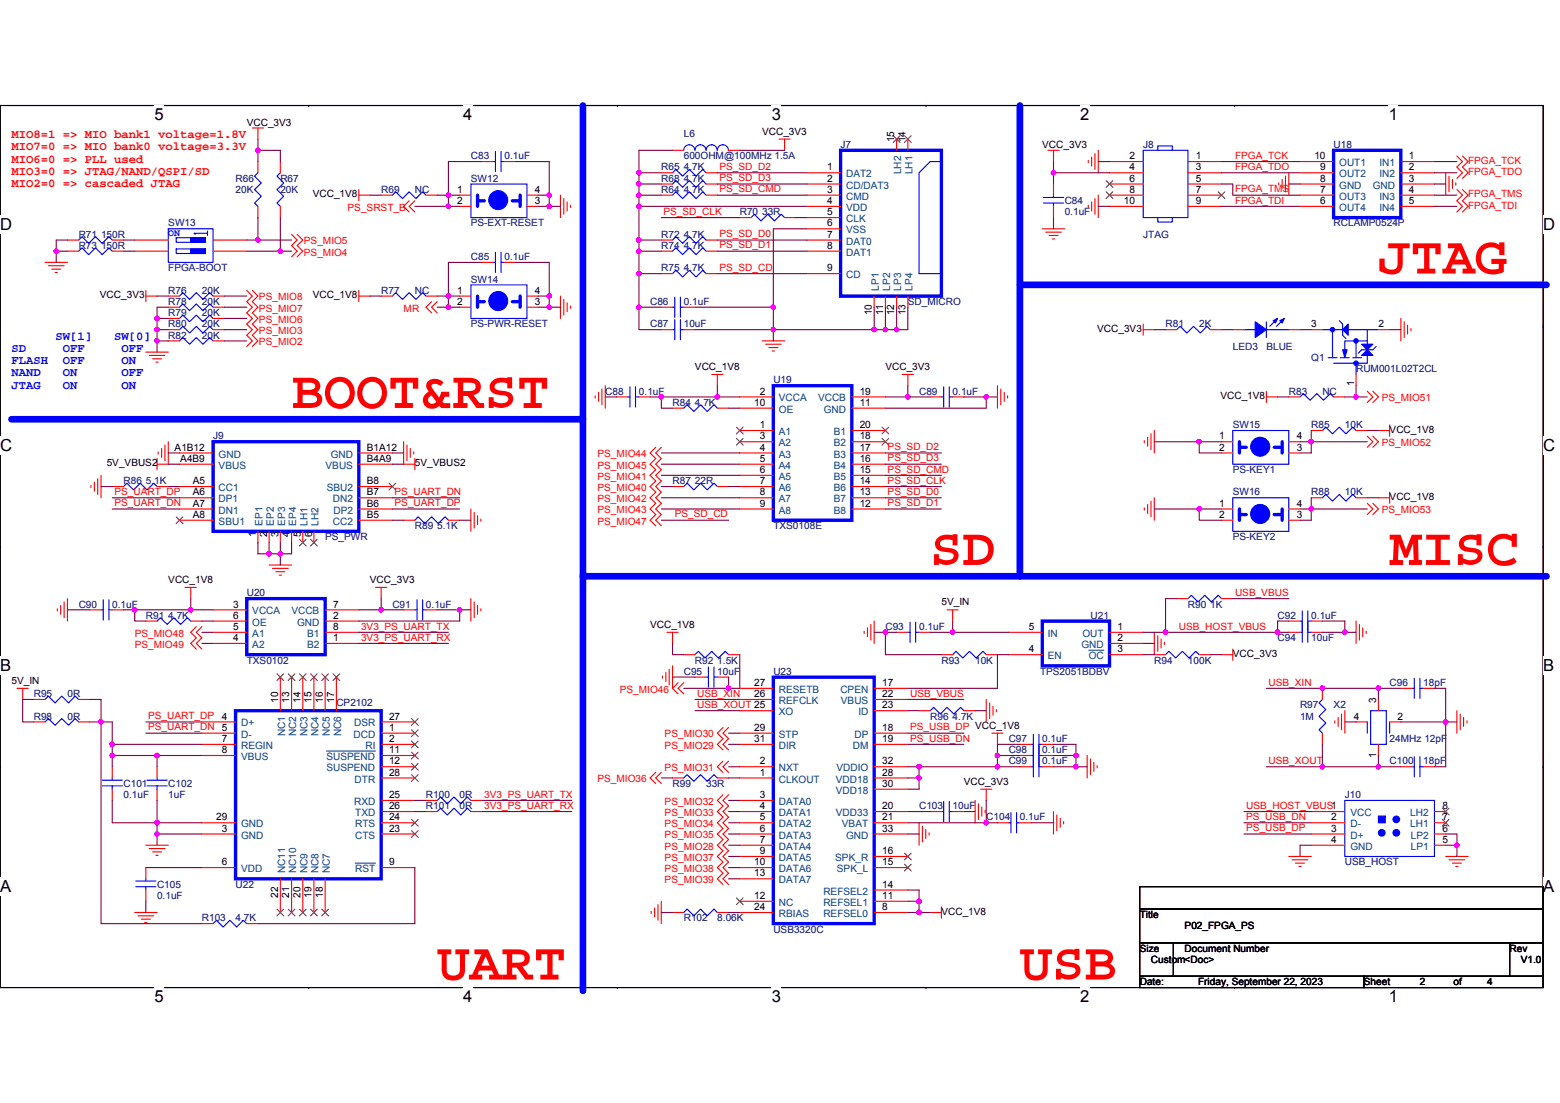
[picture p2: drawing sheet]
<svg xmlns="http://www.w3.org/2000/svg" width="297mm" height="210mm" viewBox="0 0 297 210" stroke-linecap="round" stroke-linejoin="round" font-family="sans-serif">
<defs><g id="words">
<g font-size="10.2" fill="#f00">
<text x="262.5" y="52.1">JTAG</text>
<text x="55.5" y="77.7">BOOT&amp;RST</text>
<text x="177.1" y="107.5">SD</text>
<text x="264.6" y="107.5">MISC</text>
<text x="83.2" y="186.5">UART</text>
<text x="194.2" y="186.5">USB</text>
</g>
<g font-size="3.2">
<text x="29.4" y="22.9">5</text>
<text x="88.2" y="22.9">4</text>
<text x="146.9" y="22.9">3</text>
<text x="205.7" y="22.9">2</text>
<text x="264.5" y="22.9">1</text>
<text x="0" y="43.9">D</text>
<text x="293.8" y="43.9">D</text>
<text x="0" y="85.9">C</text>
<text x="293.8" y="85.9">C</text>
<text x="0" y="127.8">B</text>
<text x="293.8" y="127.8">B</text>
<text x="0" y="169.8">A</text>
<text x="293.8" y="169.8">A</text>
<text x="29.4" y="190.8">5</text>
<text x="88.2" y="190.8">4</text>
<text x="146.9" y="190.8">3</text>
<text x="205.7" y="190.8">2</text>
<text x="264.5" y="190.8">1</text>
</g>
<g font-size="2.3" fill="#f00">
<text x="2.2" y="26.3">MIO8=1 =&gt; MIO bank1 voltage=1.8V</text>
<text x="2.2" y="28.6">MIO7=0 =&gt; MIO bank0 voltage=3.3V</text>
<text x="2.2" y="30.9">MIO6=0 =&gt; PLL used</text>
<text x="2.2" y="33.3">MIO3=0 =&gt; JTAG/NAND/QSPI/SD</text>
<text x="2.2" y="35.6">MIO2=0 =&gt; cascaded JTAG</text>
</g>
<g font-size="2.3" fill="#00f">
<text x="10.6" y="64.7">SW[1]</text>
<text x="21.7" y="64.7">SW[0]</text>
<text x="2.2" y="67">SD</text>
<text x="2.2" y="69.3">FLASH</text>
<text x="2.2" y="71.7">NAND</text>
<text x="12" y="67">OFF</text>
<text x="12" y="69.3">OFF</text>
<text x="12" y="71.7">ON</text>
<text x="23.1" y="67">OFF</text>
<text x="23.1" y="69.3">ON</text>
<text x="23.1" y="71.7">OFF</text>
<text x="2.2" y="74">JTAG</text>
<text x="12" y="74">ON</text>
<text x="23.1" y="74">ON</text>
</g>
<g font-size="1.9">
<text x="47" y="23.9">VCC_3V3</text>
<text x="145.1" y="25.6">VCC_3V3</text>
<text x="170.3" y="27.1" transform="rotate(-90 170.3 27.1)">15</text>
<text x="172.4" y="27.1" transform="rotate(-90 172.4 27.1)">14</text>
<text x="198.5" y="28.2">VCC_3V3</text>
<text x="157.5" y="34.6">2</text>
<text x="157.5" y="32.4">1</text>
<text x="215.1" y="30.3">2</text>
<text x="215.1" y="32.4">4</text>
<text x="215.1" y="34.6">6</text>
<text x="227.7" y="30.3">1</text>
<text x="227.7" y="32.4">3</text>
<text x="227.7" y="34.6">5</text>
<text x="250.3" y="30.3">10</text>
<text x="251.4" y="34.6">8</text>
<text x="251.4" y="32.4">9</text>
<text x="268.2" y="30.3">1</text>
<text x="268.2" y="32.4">2</text>
<text x="268.2" y="34.6">3</text>
<text x="59.6" y="37.6">VCC_1V8</text>
<text x="87.1" y="36.7">1</text>
<text x="87.1" y="38.8">2</text>
<text x="101.8" y="38.8">3</text>
<text x="101.8" y="36.7">4</text>
<text x="157.5" y="36.7">3</text>
<text x="157.5" y="38.8">4</text>
<text x="157.5" y="41">5</text>
<text x="214" y="38.8">10</text>
<text x="215.1" y="36.7">8</text>
<text x="227.7" y="36.7">7</text>
<text x="227.7" y="38.8">9</text>
<text x="251.4" y="38.8">6</text>
<text x="251.4" y="36.7">7</text>
<text x="268.2" y="36.7">4</text>
<text x="268.2" y="38.8">5</text>
<text x="157.5" y="43.1">6</text>
<text x="157.5" y="45.3">7</text>
<text x="157.5" y="47.4">8</text>
<text x="157.5" y="51.6">9</text>
<text x="19" y="56.8">VCC_3V3</text>
<text x="59.6" y="56.8">VCC_1V8</text>
<text x="87.1" y="55.9">1</text>
<text x="87.1" y="58">2</text>
<text x="101.8" y="58">3</text>
<text x="101.8" y="55.9">4</text>
<text x="166" y="60" transform="rotate(-90 166 60)">10</text>
<text x="168.1" y="60" transform="rotate(-90 168.1 60)">11</text>
<text x="170.3" y="60" transform="rotate(-90 170.3 60)">12</text>
<text x="172.4" y="60" transform="rotate(-90 172.4 60)">13</text>
<text x="208.9" y="63.2">VCC_3V3</text>
<text x="249.7" y="62.3">3</text>
<text x="262.5" y="62.3">2</text>
<text x="132.3" y="70.4">VCC_1V8</text>
<text x="168.6" y="70.4">VCC_3V3</text>
<text x="143.6" y="77.3">10</text>
<text x="144.7" y="75.1">2</text>
<text x="163.7" y="75.1">19</text>
<text x="163.7" y="77.3">11</text>
<text x="232.4" y="76">VCC_1V8</text>
<text x="257.8" y="73.4" transform="rotate(-90 257.8 73.4)">1</text>
<text x="144.7" y="81.5">1</text>
<text x="144.7" y="83.7">3</text>
<text x="163.7" y="83.7">18</text>
<text x="163.7" y="81.5">20</text>
<text x="232.2" y="83.7">1</text>
<text x="246.9" y="83.7">4</text>
<text x="264.6" y="82.4">VCC_1V8</text>
<text x="20.3" y="88.8">5V_VBUS2</text>
<text x="33.2" y="85.8">A1B12</text>
<text x="34.3" y="87.9">A4B9</text>
<text x="69.8" y="87.9">B4A9</text>
<text x="69.8" y="85.8">B1A12</text>
<text x="79" y="88.8">5V_VBUS2</text>
<text x="144.7" y="85.8">4</text>
<text x="144.7" y="87.9">5</text>
<text x="163.7" y="87.9">16</text>
<text x="163.7" y="85.8">17</text>
<text x="232.2" y="85.8">2</text>
<text x="246.9" y="85.8">3</text>
<text x="36.7" y="92.2">A5</text>
<text x="36.7" y="94.3">A6</text>
<text x="69.8" y="94.3">B7</text>
<text x="69.8" y="92.2">B8</text>
<text x="144.7" y="90">6</text>
<text x="144.7" y="92.2">7</text>
<text x="144.7" y="94.3">8</text>
<text x="163.7" y="94.3">13</text>
<text x="163.7" y="92.2">14</text>
<text x="163.7" y="90">15</text>
<text x="264.6" y="95.2">VCC_1V8</text>
<text x="36.7" y="96.5">A7</text>
<text x="36.7" y="98.6">A8</text>
<text x="69.8" y="96.5">B6</text>
<text x="69.8" y="98.6">B5</text>
<text x="144.7" y="96.5">9</text>
<text x="163.7" y="96.5">12</text>
<text x="232.2" y="96.5">1</text>
<text x="232.2" y="98.6">2</text>
<text x="246.9" y="98.6">3</text>
<text x="246.9" y="96.5">4</text>
<text x="48.7" y="102.2" transform="rotate(-90 48.7 102.2)">1</text>
<text x="50.9" y="102.2" transform="rotate(-90 50.9 102.2)">2</text>
<text x="53" y="102.2" transform="rotate(-90 53 102.2)">3</text>
<text x="55.1" y="102.2" transform="rotate(-90 55.1 102.2)">4</text>
<text x="57.3" y="102.2" transform="rotate(-90 57.3 102.2)">5</text>
<text x="59.4" y="102.2" transform="rotate(-90 59.4 102.2)">6</text>
<text x="32" y="111">VCC_1V8</text>
<text x="70.4" y="111">VCC_3V3</text>
<text x="44.4" y="115.7">3</text>
<text x="44.4" y="119.9">5</text>
<text x="44.4" y="117.8">6</text>
<text x="63.4" y="115.7">7</text>
<text x="63.4" y="117.8">2</text>
<text x="63.4" y="119.9">8</text>
<text x="123.8" y="119.5">VCC_1V8</text>
<text x="179.3" y="115.2">5V_IN</text>
<text x="195.9" y="119.9">5</text>
<text x="212.8" y="119.9">1</text>
<text x="44.4" y="122">4</text>
<text x="63.4" y="122">1</text>
<text x="195.9" y="124.2">4</text>
<text x="212.8" y="122">2</text>
<text x="212.8" y="124.2">3</text>
<text x="234.7" y="125.1">VCC_3V3</text>
<text x="2.2" y="130.2">5V_IN</text>
<text x="143.6" y="130.6">27</text>
<text x="168" y="130.6">17</text>
<text x="42.3" y="137">4</text>
<text x="52.9" y="133.8" transform="rotate(-90 52.9 133.8)">10</text>
<text x="55.1" y="133.8" transform="rotate(-90 55.1 133.8)">13</text>
<text x="57.2" y="133.8" transform="rotate(-90 57.2 133.8)">14</text>
<text x="59.3" y="133.8" transform="rotate(-90 59.3 133.8)">15</text>
<text x="61.5" y="133.8" transform="rotate(-90 61.5 133.8)">16</text>
<text x="63.6" y="133.8" transform="rotate(-90 63.6 133.8)">17</text>
<text x="74.1" y="137">27</text>
<text x="143.6" y="132.7">26</text>
<text x="168" y="132.7">22</text>
<text x="168" y="134.9">23</text>
<text x="257.8" y="137">4</text>
<text x="262" y="133.8" transform="rotate(-90 262 133.8)">3</text>
<text x="266.1" y="137">2</text>
<text x="42.3" y="139.1">5</text>
<text x="42.3" y="141.3">7</text>
<text x="42.3" y="143.4">8</text>
<text x="74.1" y="139.1">1</text>
<text x="74.1" y="141.3">2</text>
<text x="74.1" y="143.4">11</text>
<text x="143.6" y="141.3">31</text>
<text x="143.6" y="139.1">29</text>
<text x="168" y="139.1">18</text>
<text x="168" y="141.3">19</text>
<text x="74.1" y="147.7">28</text>
<text x="74.1" y="145.5">12</text>
<text x="144.7" y="147.7">1</text>
<text x="144.7" y="145.5">2</text>
<text x="168" y="147.7">28</text>
<text x="168" y="149.8">30</text>
<text x="168" y="145.5">32</text>
<text x="183.5" y="149.4">VCC_3V3</text>
<text x="262" y="144.3" transform="rotate(-90 262 144.3)">1</text>
<text x="74.1" y="151.9">25</text>
<text x="74.1" y="154.1">26</text>
<text x="144.7" y="151.9">3</text>
<text x="144.7" y="154.1">4</text>
<text x="168" y="154.1">20</text>
<text x="274.6" y="154.1">8</text>
<text x="41.2" y="156.2">29</text>
<text x="42.3" y="158.3">3</text>
<text x="74.1" y="158.3">23</text>
<text x="74.1" y="156.2">24</text>
<text x="144.7" y="156.2">5</text>
<text x="144.7" y="158.3">6</text>
<text x="144.7" y="160.5">7</text>
<text x="168" y="156.2">21</text>
<text x="168" y="158.3">33</text>
<text x="253.5" y="156.2">2</text>
<text x="253.5" y="158.3">3</text>
<text x="253.5" y="160.5">4</text>
<text x="274.6" y="156.2">7</text>
<text x="274.6" y="160.5">5</text>
<text x="274.6" y="158.3">6</text>
<text x="42.3" y="164.7">6</text>
<text x="74.1" y="164.7">9</text>
<text x="143.6" y="164.7">10</text>
<text x="143.6" y="166.9">13</text>
<text x="144.7" y="162.6">9</text>
<text x="168" y="162.6">16</text>
<text x="168" y="164.7">15</text>
<text x="52.9" y="170.9" transform="rotate(-90 52.9 170.9)">22</text>
<text x="55.1" y="170.9" transform="rotate(-90 55.1 170.9)">21</text>
<text x="57.2" y="170.9" transform="rotate(-90 57.2 170.9)">20</text>
<text x="59.3" y="170.9" transform="rotate(-90 59.3 170.9)">19</text>
<text x="61.5" y="170.9" transform="rotate(-90 61.5 170.9)">18</text>
<text x="143.6" y="171.1">12</text>
<text x="143.6" y="173.3">24</text>
<text x="168" y="171.1">11</text>
<text x="168" y="169">14</text>
<text x="168" y="173.3">8</text>
<text x="179.3" y="174.1">VCC_1V8</text>
<text x="217" y="174.8">Title</text>
<text x="225.6" y="176.9">P02_FPGA_PS</text>
<text x="217" y="181.2">Size</text>
<text x="219.2" y="183.3">Custom&lt;Doc&gt;</text>
<text x="225.6" y="181.2">Document Number</text>
<text x="287.4" y="181.2">Rev</text>
<text x="289.6" y="183.3">V1.0</text>
<text x="217" y="187.6">Date:</text>
<text x="228.1" y="187.6">Friday, September 22, 2023</text>
<text x="259.7" y="187.6">Sheet</text>
<text x="270.4" y="187.6">2</text>
<text x="276.8" y="187.6">of</text>
<text x="283.2" y="187.6">4</text>
</g>
<g font-size="1.9" fill="#000080">
<text x="130.2" y="26.1">L6</text>
<text x="160.1" y="28.2">J7</text>
<text x="217.7" y="28.2">J8</text>
<text x="253.9" y="28.2">U18</text>
<text x="44.8" y="34.6">R66</text>
<text x="53.4" y="34.6">R67</text>
<text x="89.7" y="34.6">SW12</text>
<text x="89.7" y="30.3">C83</text>
<text x="96" y="30.3">0.1uF</text>
<text x="125.9" y="34.6">R68 4.7K</text>
<text x="125.9" y="32.4">R65 4.7K</text>
<text x="130.2" y="30.3">600OHM@100MHz 1.5A</text>
<text x="44.8" y="36.7">20K</text>
<text x="53.4" y="36.7">20K</text>
<text x="72.6" y="36.7">R69</text>
<text x="79" y="36.7">NC</text>
<text x="125.9" y="36.7">R64 4.7K</text>
<text x="140.9" y="41">R70 33R</text>
<text x="202.7" y="38.8">C84</text>
<text x="202.7" y="41">0.1uF</text>
<text x="15" y="47.4">R73 150R</text>
<text x="15" y="45.3">R71 150R</text>
<text x="32" y="43.1">SW13</text>
<text x="89.7" y="43.1">PS-EXT-RESET</text>
<text x="125.9" y="45.3">R72 4.7K</text>
<text x="125.9" y="47.4">R74 4.7K</text>
<text x="217.7" y="45.3">JTAG</text>
<text x="253.9" y="43.1">RCLAMP0524P</text>
<text x="32" y="51.6">FPGA-BOOT</text>
<text x="89.7" y="53.8">SW14</text>
<text x="89.7" y="49.5">C85</text>
<text x="96" y="49.5">0.1uF</text>
<text x="125.9" y="51.6">R75 4.7K</text>
<text x="32" y="55.9">R76</text>
<text x="32" y="58.1">R78</text>
<text x="38.4" y="55.9">20K</text>
<text x="38.4" y="58.1">20K</text>
<text x="72.6" y="55.9">R77</text>
<text x="79" y="55.9">NC</text>
<text x="123.8" y="58.1">C86</text>
<text x="130.2" y="58.1">0.1uF</text>
<text x="172.9" y="58.1">SD_MICRO</text>
<text x="32" y="60.2">R79</text>
<text x="32" y="64.5">R82</text>
<text x="32" y="62.3">R80</text>
<text x="38.4" y="60.2">20K</text>
<text x="38.4" y="64.5">20K</text>
<text x="38.4" y="62.3">20K</text>
<text x="89.7" y="62.3">PS-PWR-RESET</text>
<text x="123.8" y="62.3">C87</text>
<text x="130.2" y="62.3">10uF</text>
<text x="221.9" y="62.3">R81</text>
<text x="228.3" y="62.3">2K</text>
<text x="234.7" y="66.6">LED3</text>
<text x="241.1" y="66.6">BLUE</text>
<text x="249.7" y="68.7">Q1</text>
<text x="258.2" y="70.8">RUM001L02T2CL</text>
<text x="115.2" y="75.1">C88</text>
<text x="121.7" y="75.1">0.1uF</text>
<text x="128.1" y="77.3">R84 4.7K</text>
<text x="147.3" y="73">U19</text>
<text x="175" y="75.1">C89</text>
<text x="181.4" y="75.1">0.1uF</text>
<text x="245.4" y="75.1">R83</text>
<text x="251.8" y="75.1">NC</text>
<text x="40.6" y="83.7">J9</text>
<text x="234.7" y="81.5">SW15</text>
<text x="249.7" y="81.5">R85</text>
<text x="256.1" y="81.5">10K</text>
<text x="23.5" y="92.2">R86 5.1K</text>
<text x="128.1" y="92.2">R87 22R</text>
<text x="234.7" y="94.3">SW16</text>
<text x="234.7" y="90.1">PS-KEY1</text>
<text x="249.7" y="94.3">R88</text>
<text x="256.1" y="94.3">10K</text>
<text x="79" y="100.7">R89 5.1K</text>
<text x="147.3" y="100.7">TXS0108E</text>
<text x="61.9" y="102.8">PS_PWR</text>
<text x="234.7" y="102.8">PS-KEY2</text>
<text x="47" y="113.5">U20</text>
<text x="15" y="115.7">C90</text>
<text x="21.4" y="115.7">0.1uF</text>
<text x="27.8" y="117.8">R91 4.7K</text>
<text x="74.7" y="115.7">C91</text>
<text x="81.1" y="115.7">0.1uF</text>
<text x="168.6" y="119.9">C93</text>
<text x="175" y="119.9">0.1uF</text>
<text x="207.6" y="117.8">U21</text>
<text x="226.2" y="115.7">R90 1K</text>
<text x="243.3" y="117.8">C92</text>
<text x="249.7" y="117.8">0.1uF</text>
<text x="243.3" y="122.1">C94</text>
<text x="249.7" y="122.1">10uF</text>
<text x="47" y="126.3">TXS0102</text>
<text x="130.2" y="128.5">C95</text>
<text x="132.3" y="126.3">R92 1.5K</text>
<text x="136.6" y="128.5">10uF</text>
<text x="147.3" y="128.5">U23</text>
<text x="179.3" y="126.3">R93</text>
<text x="185.7" y="126.3">10K</text>
<text x="198" y="128.5">TPS2051BDBV</text>
<text x="219.8" y="126.3">R94</text>
<text x="226.2" y="126.3">100K</text>
<text x="264.6" y="130.6">C96</text>
<text x="271" y="130.6">18pF</text>
<text x="6.4" y="137">R98</text>
<text x="6.4" y="132.7">R95</text>
<text x="12.8" y="137">0R</text>
<text x="12.8" y="132.7">0R</text>
<text x="64" y="134.4">CP2102</text>
<text x="177.1" y="137">R96 4.7K</text>
<text x="247.5" y="134.9">R97</text>
<text x="247.5" y="137">1M</text>
<text x="253.9" y="134.9">X2</text>
<text x="192.1" y="143.4">C98</text>
<text x="192.1" y="141.3">C97</text>
<text x="198.5" y="143.4">0.1uF</text>
<text x="198.5" y="141.3">0.1uF</text>
<text x="264.6" y="141.3">24MHz 12pF</text>
<text x="23.5" y="149.8">C101</text>
<text x="32" y="149.8">C102</text>
<text x="128.1" y="149.8">R99</text>
<text x="134.4" y="149.8">33R</text>
<text x="192.1" y="145.5">C99</text>
<text x="198.5" y="145.5">0.1uF</text>
<text x="264.6" y="145.5">C100</text>
<text x="271" y="145.5">18pF</text>
<text x="23.5" y="151.9">0.1uF</text>
<text x="32" y="151.9">1uF</text>
<text x="81.1" y="154.1">R101</text>
<text x="81.1" y="151.9">R100</text>
<text x="87.5" y="154.1">0R</text>
<text x="87.5" y="151.9">0R</text>
<text x="175" y="154.1">C103</text>
<text x="181.4" y="154.1">10uF</text>
<text x="256.1" y="151.9">J10</text>
<text x="187.8" y="156.2">C104</text>
<text x="194.2" y="156.2">0.1uF</text>
<text x="256.1" y="164.7">USB_HOST</text>
<text x="29.9" y="169">C105</text>
<text x="29.9" y="171.1">0.1uF</text>
<text x="44.8" y="169">U22</text>
<text x="38.4" y="175.4">R103</text>
<text x="44.8" y="175.4">4.7K</text>
<text x="130.2" y="175.4">R102</text>
<text x="136.6" y="175.4">8.06K</text>
<text x="147.3" y="177.5">USB3320C</text>
</g>
<g font-size="1.9" fill="#f00">
<text x="137" y="32.4">PS_SD_D2</text>
<text x="137" y="34.5">PS_SD_D3</text>
<text x="235.2" y="30.2">FPGA_TCK</text>
<text x="235.2" y="32.4">FPGA_TDO</text>
<text x="279.5" y="33.3">FPGA_TDO</text>
<text x="279.5" y="31.2">FPGA_TCK</text>
<text x="66.2" y="40.1">PS_SRST_B</text>
<text x="126.3" y="40.9">PS_SD_CLK</text>
<text x="137" y="36.6">PS_SD_CMD</text>
<text x="235.2" y="36.6">FPGA_TMS</text>
<text x="235.2" y="38.8">FPGA_TDI</text>
<text x="279.5" y="39.7">FPGA_TDI</text>
<text x="279.5" y="37.6">FPGA_TMS</text>
<text x="57.9" y="46.5">PS_MIO5</text>
<text x="137" y="45.2">PS_SD_D0</text>
<text x="137" y="47.3">PS_SD_D1</text>
<text x="57.9" y="48.7">PS_MIO4</text>
<text x="137" y="51.6">PS_SD_CD</text>
<text x="49.3" y="59.3">PS_MIO7</text>
<text x="49.3" y="57.2">PS_MIO8</text>
<text x="76.9" y="59.3">MR</text>
<text x="49.3" y="63.6">PS_MIO3</text>
<text x="49.3" y="65.7">PS_MIO2</text>
<text x="49.3" y="61.5">PS_MIO6</text>
<text x="263.1" y="76.4">PS_MIO51</text>
<text x="113.8" y="87.1">PS_MIO44</text>
<text x="113.8" y="89.2">PS_MIO45</text>
<text x="169" y="85.7">PS_SD_D2</text>
<text x="169" y="87.8">PS_SD_D3</text>
<text x="169" y="90">PS_SD_CMD</text>
<text x="263.1" y="84.9">PS_MIO52</text>
<text x="21.8" y="94.2">PS_UART_DP</text>
<text x="75.1" y="94.2">PS_UART_DN</text>
<text x="113.8" y="91.3">PS_MIO41</text>
<text x="113.8" y="93.5">PS_MIO40</text>
<text x="113.8" y="95.6">PS_MIO42</text>
<text x="169" y="92.1">PS_SD_CLK</text>
<text x="169" y="94.2">PS_SD_D0</text>
<text x="21.8" y="96.4">PS_UART_DN</text>
<text x="75.1" y="96.4">PS_UART_DP</text>
<text x="113.8" y="97.7">PS_MIO43</text>
<text x="113.8" y="99.9">PS_MIO47</text>
<text x="128.5" y="98.5">PS_SD_CD</text>
<text x="169" y="96.4">PS_SD_D1</text>
<text x="263.1" y="97.7">PS_MIO53</text>
<text x="235.2" y="113.4">USB_VBUS</text>
<text x="68.7" y="119.8">3V3_PS_UART_TX</text>
<text x="224.5" y="119.8">USB_HOST_VBUS</text>
<text x="25.7" y="121.2">PS_MIO48</text>
<text x="25.7" y="123.3">PS_MIO49</text>
<text x="68.7" y="122">3V3_PS_UART_RX</text>
<text x="118" y="131.9">PS_MIO46</text>
<text x="241.6" y="130.5">USB_XIN</text>
<text x="28.2" y="136.9">PS_UART_DP</text>
<text x="132.8" y="132.6">USB_XIN</text>
<text x="132.8" y="134.8">USB_XOUT 25</text>
<text x="173.3" y="132.6">USB_VBUS</text>
<text x="28.2" y="139">PS_UART_DN</text>
<text x="126.6" y="140.4">PS_MIO30</text>
<text x="126.6" y="142.5">PS_MIO29</text>
<text x="173.3" y="139">PS_USB_DP VCC_1V8</text>
<text x="173.3" y="141.2">PS_USB_DN</text>
<text x="113.8" y="148.9">PS_MIO36</text>
<text x="126.6" y="146.8">PS_MIO31</text>
<text x="241.6" y="145.4">USB_XOUT</text>
<text x="92.2" y="151.8">3V3_PS_UART_TX</text>
<text x="92.2" y="154">3V3_PS_UART_RX</text>
<text x="126.6" y="153.2">PS_MIO32</text>
<text x="126.6" y="155.3">PS_MIO33</text>
<text x="237.3" y="154">USB_HOST_VBUS1</text>
<text x="126.6" y="157.5">PS_MIO34</text>
<text x="126.6" y="159.6">PS_MIO35</text>
<text x="126.6" y="161.7">PS_MIO28</text>
<text x="237.3" y="156.1">PS_USB_DN</text>
<text x="237.3" y="158.2">PS_USB_DP</text>
<text x="126.6" y="163.9">PS_MIO37</text>
<text x="126.6" y="166">PS_MIO38</text>
<text x="126.6" y="168.1">PS_MIO39</text>
</g>
<g font-size="1.9" fill="#004080">
<text x="161.1" y="35.9">CD/DAT3</text>
<text x="161.1" y="33.8">DAT2</text>
<text x="171.6" y="33.2" transform="rotate(-90 171.6 33.2)">LH2</text>
<text x="173.8" y="33.2" transform="rotate(-90 173.8 33.2)">LH1</text>
<text x="255" y="35.9">GND</text>
<text x="255" y="33.8">OUT2</text>
<text x="255" y="31.6">OUT1</text>
<text x="261.4" y="35.9">GND</text>
<text x="262.7" y="31.6">IN1</text>
<text x="262.7" y="33.8">IN2</text>
<text x="161.1" y="38">CMD</text>
<text x="161.1" y="40.2">VDD</text>
<text x="255" y="40.2">OUT4</text>
<text x="255" y="38">OUT3</text>
<text x="262.7" y="38">IN3</text>
<text x="262.7" y="40.2">IN4</text>
<text x="161.1" y="42.3">CLK</text>
<text x="161.1" y="44.4">VSS</text>
<text x="161.1" y="46.6">DAT0</text>
<text x="161.1" y="48.7">DAT1</text>
<text x="161.1" y="53">CD</text>
<text x="167.3" y="55.3" transform="rotate(-90 167.3 55.3)">LP1</text>
<text x="169.5" y="55.3" transform="rotate(-90 169.5 55.3)">LP2</text>
<text x="171.6" y="55.3" transform="rotate(-90 171.6 55.3)">LP3</text>
<text x="173.8" y="55.3" transform="rotate(-90 173.8 55.3)">LP4</text>
<text x="148.3" y="76.4">VCCA</text>
<text x="155.8" y="76.4">VCCB</text>
<text x="148.3" y="78.6">OE</text>
<text x="148.3" y="82.8">A1</text>
<text x="156.8" y="78.6">GND</text>
<text x="158.8" y="82.8">B1</text>
<text x="41.6" y="87.1">GND</text>
<text x="41.6" y="89.2">VBUS</text>
<text x="62" y="89.2">VBUS</text>
<text x="63" y="87.1">GND</text>
<text x="148.3" y="85">A2</text>
<text x="148.3" y="87.1">A3</text>
<text x="148.3" y="89.2">A4</text>
<text x="158.8" y="89.2">B4</text>
<text x="158.8" y="87.1">B3</text>
<text x="158.8" y="85">B2</text>
<text x="41.6" y="93.5">CC1</text>
<text x="41.6" y="95.6">DP1</text>
<text x="62.2" y="93.5">SBU2</text>
<text x="63.4" y="95.6">DN2</text>
<text x="148.3" y="91.4">A5</text>
<text x="148.3" y="93.5">A6</text>
<text x="148.3" y="95.6">A7</text>
<text x="158.8" y="95.6">B7</text>
<text x="158.8" y="93.5">B6</text>
<text x="158.8" y="91.4">B5</text>
<text x="41.6" y="97.8">DN1</text>
<text x="41.6" y="99.9">SBU1</text>
<text x="50" y="100.1" transform="rotate(-90 50 100.1)">EP1</text>
<text x="52.1" y="100.1" transform="rotate(-90 52.1 100.1)">EP2</text>
<text x="54.3" y="100.1" transform="rotate(-90 54.3 100.1)">EP3</text>
<text x="56.4" y="100.1" transform="rotate(-90 56.4 100.1)">EP4</text>
<text x="58.5" y="100.1" transform="rotate(-90 58.5 100.1)">LH1</text>
<text x="60.7" y="100.1" transform="rotate(-90 60.7 100.1)">LH2</text>
<text x="63.4" y="99.9">CC2</text>
<text x="63.5" y="97.8">DP2</text>
<text x="148.3" y="97.8">A8</text>
<text x="158.8" y="97.8">B8</text>
<text x="48" y="117">VCCA</text>
<text x="48" y="119.1">OE</text>
<text x="55.5" y="117">VCCB</text>
<text x="56.6" y="119.1">GND</text>
<text x="48" y="123.4">A2</text>
<text x="48" y="121.2">A1</text>
<text x="58.5" y="123.4">B2</text>
<text x="58.5" y="121.2">B1</text>
<text x="199.5" y="121.2">IN</text>
<text x="199.5" y="125.5">EN</text>
<text x="205.9" y="123.4">GND</text>
<text x="206.1" y="121.2">OUT</text>
<text x="207.3" y="125.5">OC</text>
<text x="148.3" y="131.9">RESETB</text>
<text x="160" y="131.9">CPEN</text>
<text x="148.3" y="134">REFCLK</text>
<text x="148.3" y="136.2">XO</text>
<text x="160.1" y="134">VBUS</text>
<text x="163.5" y="136.2">ID</text>
<text x="45.9" y="138.3">D+</text>
<text x="45.9" y="140.4">D-</text>
<text x="45.9" y="142.6">REGIN</text>
<text x="54.3" y="140.2" transform="rotate(-90 54.3 140.2)">NC1</text>
<text x="56.4" y="140.2" transform="rotate(-90 56.4 140.2)">NC2</text>
<text x="58.5" y="140.2" transform="rotate(-90 58.5 140.2)">NC3</text>
<text x="60.7" y="140.2" transform="rotate(-90 60.7 140.2)">NC4</text>
<text x="62.8" y="140.2" transform="rotate(-90 62.8 140.2)">NC5</text>
<text x="64.9" y="140.2" transform="rotate(-90 64.9 140.2)">NC6</text>
<text x="67.3" y="140.4">DCD</text>
<text x="67.4" y="138.3">DSR</text>
<text x="69.6" y="142.6">RI</text>
<text x="148.3" y="142.6">DIR</text>
<text x="148.3" y="140.4">STP</text>
<text x="162.4" y="142.6">DM</text>
<text x="162.7" y="140.4">DP</text>
<text x="45.9" y="144.7">VBUS</text>
<text x="62.2" y="144.7">SUSPEND</text>
<text x="62.2" y="146.8">SUSPEND</text>
<text x="67.5" y="149">DTR</text>
<text x="148.3" y="149">CLKOUT</text>
<text x="148.3" y="146.8">NXT</text>
<text x="159.1" y="149">VDD18</text>
<text x="159.3" y="146.8">VDDIO</text>
<text x="67.5" y="153.2">RXD</text>
<text x="67.6" y="155.4">TXD</text>
<text x="148.3" y="153.2">DATA0</text>
<text x="148.3" y="155.4">DATA1</text>
<text x="159.1" y="155.4">VDD33</text>
<text x="159.1" y="151.1">VDD18</text>
<text x="257.1" y="155.4">VCC</text>
<text x="268.5" y="155.4">LH2</text>
<text x="45.9" y="159.6">GND</text>
<text x="45.9" y="157.5">GND</text>
<text x="67.6" y="159.6">CTS</text>
<text x="67.6" y="157.5">RTS</text>
<text x="148.3" y="157.5">DATA2</text>
<text x="148.3" y="159.6">DATA3</text>
<text x="148.3" y="161.8">DATA4</text>
<text x="160.3" y="157.5">VBAT</text>
<text x="161.1" y="159.6">GND</text>
<text x="257.1" y="157.5">D-</text>
<text x="257.1" y="159.6">D+</text>
<text x="257.1" y="161.8">GND</text>
<text x="268.5" y="157.5">LH1</text>
<text x="268.6" y="161.8">LP1</text>
<text x="268.6" y="159.6">LP2</text>
<text x="45.9" y="166">VDD</text>
<text x="54.3" y="166.2" transform="rotate(-90 54.3 166.2)">NC11</text>
<text x="56.4" y="166.2" transform="rotate(-90 56.4 166.2)">NC10</text>
<text x="58.5" y="166.2" transform="rotate(-90 58.5 166.2)">NC9</text>
<text x="60.7" y="166.2" transform="rotate(-90 60.7 166.2)">NC8</text>
<text x="62.8" y="166.2" transform="rotate(-90 62.8 166.2)">NC7</text>
<text x="67.6" y="166">RST</text>
<text x="148.3" y="163.9">DATA5</text>
<text x="148.3" y="166">DATA6</text>
<text x="159" y="163.9">SPK_R</text>
<text x="159.4" y="166">SPK_L</text>
<text x="148.3" y="172.4">NC</text>
<text x="148.3" y="168.2">DATA7</text>
<text x="156.8" y="172.4">REFSEL1</text>
<text x="156.8" y="170.3">REFSEL2</text>
<text x="148.3" y="174.6">RBIAS</text>
<text x="156.8" y="174.6">REFSEL0</text>
</g>
<text font-size="1.9" fill="#00f" x="32" y="45">ON</text>
</g></defs>
<path d="M0 20.1h293.8v167.9h-293.8z" fill="none" stroke="#000" stroke-width=".21"/>
<g fill="#fff">
<path d="M29.4 20.1h1.8v3.5h-1.8z"/>
<path d="M29.4 188h1.8v3.5h-1.8z"/>
</g>
<path d="M58.8 20.1h.1M58.8 188h.1" fill="none" stroke="#000" stroke-width=".21"/>
<g fill="#fff">
<path d="M88.2 20.1h1.7v3.5h-1.7z"/>
<path d="M88.2 188h1.7v3.5h-1.7z"/>
</g>
<path d="M117.6 20.1h.1M117.6 188h.1" fill="none" stroke="#000" stroke-width=".21"/>
<g fill="#fff">
<path d="M146.9 20.1h1.8v3.5h-1.8z"/>
<path d="M146.9 188h1.8v3.5h-1.8z"/>
</g>
<path d="M176.3 20.1h.1M176.3 188h.1" fill="none" stroke="#000" stroke-width=".21"/>
<g fill="#fff">
<path d="M205.7 20.1h1.8v3.5h-1.8z"/>
<path d="M205.7 188h1.8v3.5h-1.8z"/>
</g>
<path d="M235.1 20.1h.1M235.1 188h.1" fill="none" stroke="#000" stroke-width=".21"/>
<g fill="#fff">
<path d="M264.5 20.1h1.7v3.5h-1.7z"/>
<path d="M264.5 188h1.7v3.5h-1.7z"/>
<path d="M0 41.1h2.3v3.5h-2.3z"/>
<path d="M293.8 41.1h2.3v3.5h-2.3z"/>
<path d="M0 83h2.3v3.6h-2.3z"/>
<path d="M293.8 83h2.3v3.6h-2.3z"/>
</g>
<path d="M0 62.1h.1M293.8 62.1h.1" fill="none" stroke="#000" stroke-width=".21"/>
<g fill="#fff">
<path d="M0 125h2.1v3.5h-2.1z"/>
<path d="M293.8 125h2.1v3.5h-2.1z"/>
</g>
<path d="M0 104h.1M293.8 104h.1" fill="none" stroke="#000" stroke-width=".21"/>
<g fill="#fff">
<path d="M0 167h2.2v3.5h-2.2z"/>
<path d="M293.8 167h2.1v3.5h-2.1z"/>
</g>
<path d="M0 146h.1M293.8 146h.1M217 168.8h76.8v4.3h-76.8zM217 173.1h76.8v6.4h-76.8zM217 179.5h6.4v6.4h-6.4zM223.4 179.5h64v6.4h-64zM287.4 179.5h6.4v6.4h-6.4zM217 185.9h42.7v2.1h-42.7zM259.7 185.9h34.1v2.1h-34.1z" fill="none" stroke="#000" stroke-width=".21"/>
<path d="M111 20.1v168.5M194.2 20.1v89.6M194.2 54.2h100.3M2.2 79.8h108.8M111 109.7h183.5" fill="none" stroke="#00f" stroke-width="1.3"/>
<g fill="none" stroke="#f00" stroke-width=".21">
<path d="M48 24.4h2.2M49.1 39.3v2.1M49.1 30.8v2.1M49.1 24.4v2.1M53.4 39.3v2.1M53.4 30.8v2.1M68.3 37.1h2.1M68.3 36.1v2.1M72.6 37.1h2.1M77.9 38.2l-1 1.1 1 1.1M79 38.2l-1.1 1.1 1.1 1.1M81.1 37.1h2.1"/>
<path d="M87.5 37.1h2.2M87.5 39.3h2.2M91.8 30.8h2.1M96.1 30.8h2.1M100.3 39.3h2.1M100.3 37.1h2.1M106.7 37.1v4.3M107.4 37.8v3M108 38.4v1.8M108.6 39.1v.4M125.9 35h2.2M125.9 32.9h2.2"/>
<path d="M125.9 37.1h2.2M128.1 28.6h2.1M134.4 35h2.2M134.4 32.9h2.2M134.4 37.1h2.2M138.7 28.6h2.2M148.3 26.5h2.1M149.4 26.5v2.1M153.7 35h6.4M153.7 37.1h6.4M153.7 39.3h6.4M153.7 32.9h6.4"/>
<path d="M170.7 26.5v2.1M172.9 26.5v2.1M199.5 28.6h2.2M200.6 35v2.1M200.6 39.3v2.1M200.6 28.6v2.2M207.2 39.1v.4M207.2 30.5v.5M207.9 38.4v1.8M207.9 29.9v1.7M208.5 37.8v3M208.5 29.3v3"/>
<path d="M209.1 37.1v4.3M209.1 28.6v4.3M211.3 30.8h6.4M211.3 32.9h6.4M211.3 35h6.4M211.3 37.1h6.4M211.3 39.3h6.4M226.2 30.8h6.4M226.2 32.9h6.4M226.2 35h6.4M226.2 37.1h6.4M226.2 39.3h6.4"/>
<path d="M243.5 34.8v.4M244.1 34.2v1.7M244.8 33.5v3M245.4 32.9v4.2M247.5 39.3h6.4M247.5 37.1h6.4M247.5 35h6.4M247.5 32.9h6.4M247.5 30.8h6.4M266.7 30.8h6.4M266.7 32.9h6.4M266.7 35h6.4"/>
<path d="M266.7 37.1h6.4M266.7 39.3h6.4M275.3 32.9v4.2M275.9 33.5v3M276.6 34.2v1.7M277.2 34.8v.4M277.4 36.1l1.1 1-1.1 1.1 1.1 1.1-1.1 1.1M277.4 29.7l1.1 1.1-1.1 1 1.1 1.1-1.1 1.1M278.5 36.1l1 1-1 1.1 1 1.1-1 1.1M278.5 29.7l1 1.1-1 1 1 1.1-1 1.1M8.6 50h4.2M9.2 50.6h3"/>
<path d="M9.9 51.2h1.7M10.5 51.9h.4M12.8 47.8h2.2M12.8 45.7h2.2M21.4 47.8h2.1M21.4 45.7h2.1M25.7 45.7h6.3M25.7 47.8h6.3M27.8 56.4h2.1M27.8 55.3v2.1M32 56.4h2.2M32 58.5h2.2"/>
<path d="M40.6 56.4h2.1M40.6 58.5h2.1M40.6 45.7h6.4M40.6 47.8h6.4M47 55.3l1 1.1-1 1 1 1.1-1 1.1 1 1-1 1.1 1 1.1-1 1 1 1.1-1 1.1M48 55.3l1.1 1.1-1.1 1 1.1 1.1-1.1 1.1 1.1 1-1.1 1.1 1.1 1.1-1.1 1 1.1 1.1-1.1 1.1M55.5 44.6l1.1 1.1-1.1 1.1 1.1 1-1.1 1.1M56.6 44.6l1.1 1.1-1.1 1.1 1.1 1-1.1 1.1M68.3 56.4h2.1M68.3 55.3v2.1M72.6 56.4h2.1M81.1 56.4h2.1"/>
<path d="M82.2 57.4l-1.1 1.1 1.1 1.1M83.2 57.4l-1 1.1 1 1.1M87.5 56.4h2.2M87.5 58.5h2.2M91.8 50h2.1M96.1 50h2.1M100.3 58.5h2.1M100.3 56.4h2.1M106.7 56.4v4.2M107.4 57v3M108 57.6v1.8M108.6 58.3v.4"/>
<path d="M125.9 45.7h2.2M125.9 52.1h2.2M125.9 58.5h2.2M125.9 47.8h2.2M130.2 58.5h2.1M134.4 45.7h2.2M134.4 52.1h2.2M134.4 47.8h2.2M140.9 41.4h2.1M149.4 41.4h2.1M153.7 41.4h6.4M153.7 43.6h6.4"/>
<path d="M153.7 45.7h6.4M153.7 47.8h6.4M153.7 52.1h6.4M166.5 56.4v2.1M168.6 56.4v2.1M170.7 56.4v2.1M172.9 56.4v2.1M198.5 43.6h4.2M199.1 44.2h3M199.7 44.8h1.8M200.4 45.5h.4M27.8 67h4.2"/>
<path d="M28.4 67.7h3M29.1 68.3h1.7M29.7 68.9h.4M32 60.6h2.2M32 64.9h2.2M32 62.8h2.2M40.6 60.6h2.1M40.6 64.9h2.1M40.6 62.8h2.1M113.3 75.4v.4M114 74.7v1.7M114.6 74.1v2.9"/>
<path d="M115.2 73.4v4.3M117.4 75.6h2.1M121.7 75.6h2.1M125.9 62.8h2.2M128.1 77.7h2.1M130.2 62.8h2.1M135.5 71.3h2.2M136.6 71.3v2.1M136.6 77.7h2.1M140.9 75.6h6.4M140.9 77.7h6.4M145.1 64.9h4.3"/>
<path d="M145.8 65.5h3M146.4 66.2h1.7M147 66.8h.5M162.2 75.6h6.4M162.2 77.7h6.4M171.8 71.3h2.1M172.9 71.3v2.1M177.1 75.6h2.2M181.4 75.6h2.1M189.9 73.4v4.3M190.6 74.1v2.9M191.2 74.7v1.7"/>
<path d="M191.9 75.4v.4M217.7 62.8h2.1M217.7 61.7v2.1M221.9 62.8h2.2M230.5 62.8h2.1M234.7 62.8h2.2M241.1 75.6h2.2M241.1 74.5v2.1M245.4 75.6h2.1M245.4 62.8h2.1M249.7 62.8h2.1M253.9 75.6h2.2"/>
<path d="M258.2 71.3v2.1M260.3 74.5l1.1 1.1-1.1 1M261.4 74.5l1.1 1.1-1.1 1M262.5 62.8h2.1M266.7 60.6v4.3M267.4 61.3v3M268 61.9v1.7M268.7 62.5v.5M17.3 92.4v.4M18 91.8v1.7M18.6 91.1v3M19.2 90.5v4.3"/>
<path d="M21.4 92.6h2.1M29.9 92.6h2.1M29.9 87.3v2.1M30.1 86v.4M30.8 85.4v1.7M31.4 84.7v3M32 84.1v4.3h-2.1M34.2 86.2h6.4M34.2 88.4h6.4M34.2 92.6h6.4M34.2 94.8h6.4M34.2 96.9h6.4"/>
<path d="M34.2 99h6.4M68.3 92.6h6.4M68.3 94.8h6.4M68.3 96.9h6.4M68.3 99h6.4M68.3 88.4h6.4M68.3 86.2h6.4M76.9 99h2.1M76.9 84.1v4.3h2.1M77.5 84.7v3M78.1 85.4v1.7M78.8 86v.4"/>
<path d="M79 87.3v2.1M85.4 99h2.1M89.7 96.9v4.3M90.3 97.5v3M90.9 98.2v1.7M91.6 98.8v.5M124.9 85.2l-1.1 1 1.1 1.1-1.1 1.1 1.1 1-1.1 1.1 1.1 1.1-1.1 1 1.1 1.1-1.1 1.1 1.1 1-1.1 1.1 1.1 1.1-1.1 1 1.1 1.1M125.9 85.2l-1 1 1 1.1-1 1.1 1 1-1 1.1 1 1.1-1 1 1 1.1-1 1.1 1 1-1 1.1 1 1.1-1 1 1 1.1M128.1 92.6h2.1M136.6 92.6h2.1M140.9 82h6.4M140.9 84.1h6.4"/>
<path d="M140.9 86.2h6.4M140.9 88.4h6.4M140.9 90.5h6.4M140.9 92.6h6.4M140.9 94.8h6.4M140.9 96.9h6.4M162.2 96.9h6.4M162.2 94.8h6.4M162.2 92.6h6.4M162.2 90.5h6.4M162.2 88.4h6.4M162.2 86.2h6.4"/>
<path d="M162.2 84.1h6.4M162.2 82h6.4M217.9 83.9v.4M217.9 96.7v.4M218.5 83.2v1.7M218.5 96v1.7M219.2 82.6v3M219.2 95.4v3M219.8 82v4.2M219.8 94.8v4.2M232.6 96.9h2.1M232.6 99h2.1"/>
<path d="M232.6 84.1h2.1M232.6 86.2h2.1M245.4 99h2.1M245.4 96.9h2.1M245.4 86.2h2.1M245.4 84.1h2.1M249.7 94.8h2.1M249.7 82h2.1M258.2 94.8h2.1M258.2 82h2.1M260.3 83l1.1 1.1-1.1 1.1M260.3 95.8l1.1 1.1-1.1 1.1"/>
<path d="M261.4 83l1.1 1.1-1.1 1.1M261.4 95.8l1.1 1.1-1.1 1.1M262.5 82h2.1M262.5 94.8h2.1M264.6 80.9v2.1M264.6 93.7v2.1M10.9 115.9v.4M11.6 115.3v1.6M12.2 114.6v3M12.8 114v4.2M17.1 116.1h2.1M21.4 116.1h2.1"/>
<path d="M27.8 118.2h2.1M35.2 111.8h2.2M36.3 111.8v2.2M36.3 118.2h2.1M37.4 119.3l-1.1 1.1 1.1 1-1.1 1.1 1.1 1.1M38.4 119.3l-1 1.1 1 1-1 1.1 1 1.1M40.6 116.1h6.4M40.6 118.2h6.4M49.1 101.2v2.1M51.2 107.6h4.3M51.2 101.2v2.1M51.9 108.2h3"/>
<path d="M52.5 108.8h1.7M53.2 109.5h.4M53.4 101.2v2.1M55.5 101.2v2.1M57.7 101.2v2.1M59.8 101.2v2.1M61.9 118.2h6.4M61.9 116.1h6.4M71.5 111.8h2.2M72.6 111.8v2.2M76.9 116.1h2.1M81.1 116.1h2.1"/>
<path d="M89.7 114v4.2M90.3 114.6v3M90.9 115.3v1.6M91.6 115.9v.4M165.2 119.5v1.7M165.8 118.9v3M166.5 118.2v4.3M180.3 116.1h2.2M181.4 116.1v2.1M224.1 114h2.1M232.6 114h2.1M245.4 118.2h2.1"/>
<path d="M249.7 118.2h2.1M258.2 118.2v4.3M258.8 118.9v3M259.5 119.5v1.7M3.2 131h2.2M4.3 131v2.2M6.4 137.4h2.2M6.4 133.2h2.2M15 137.4h2.1M15 133.2h2.1M38.4 137.4h6.4M38.4 139.6h6.4"/>
<path d="M40.6 122.5h6.4M40.6 120.4h6.4M53.4 128.9v6.4M55.5 128.9v6.4M57.7 128.9v6.4M59.8 128.9v6.4M61.9 122.5h6.4M61.9 120.4h6.4M61.9 128.9v6.4M64 128.9v6.4M72.6 139.6h6.4M72.6 137.4h6.4"/>
<path d="M126.1 128.7v.4M126.8 128v1.8M127 120.4h2.1M127.4 127.4v3M128.1 126.8v4.2M128.1 131l1 1.1M128.1 120.4v2.1M129.1 130l-1 1M130.2 124.6h2.1M130.2 130l-1.1 1 1.1 1.1M132.3 128.9h2.1M136.6 128.9h2.1"/>
<path d="M137.7 138.5l-1.1 1.1 1.1 1-1.1 1.1 1.1 1.1M138.7 138.5l-1 1.1 1 1-1 1.1 1 1.1M138.7 124.6h2.2M140.9 131h6.4M140.9 133.2h6.4M140.9 139.6h6.4M140.9 135.3h6.4M164.5 120.2v.4M166.5 131h6.4M166.5 133.2h6.4M166.5 135.3h6.4M166.5 139.6h6.4"/>
<path d="M170.7 120.4h2.2M175 135.3h2.1M175 120.4h2.1M179.3 124.6h2.1M183.5 135.3h2.2M187.8 124.6h2.1M187.8 133.2v4.2M188.4 133.8v3M188.9 139.6h2.1M189.1 134.5v1.7M189.7 135.1v.4M189.9 139.6v2.1"/>
<path d="M192.1 120.4h6.4M192.1 124.6h6.4M211.3 122.5h6.4M211.3 124.6h6.4M211.3 120.4h6.4M219.8 120.4v4.2h2.1M220.4 121v3M221.1 121.6v1.8M221.7 122.3v.4M228.3 124.6h2.2M232.6 124.6h2.1M234.7 123.6v2.1"/>
<path d="M245.4 120.4h2.1M249.7 120.4h2.1M251.8 139.6v2.1M251.8 131v2.2M254.1 137.2v.4M254.8 136.6v1.7M255.4 135.9v3M256.1 135.3v4.3M258.2 137.4h2.1M260.1 120.2v.4M262.5 133.2v2.1M264.6 137.4h2.1"/>
<path d="M266.7 131h2.2M271 131h2.1M277.4 135.3v4.3M278 135.9v3M278.7 136.6v1.7M279.3 137.2v.4M21.4 146v2.1M21.4 150.2v2.2M29.9 146v2.1M29.9 150.2v2.2M38.4 158.8h6.4M38.4 141.7h6.4"/>
<path d="M38.4 143.8h6.4M38.4 156.6h6.4M72.6 141.7h6.4M72.6 143.8h6.4M72.6 146h6.4M72.6 158.8h6.4M72.6 156.6h6.4M72.6 152.4h6.4M72.6 154.5h6.4M72.6 148.1h6.4M81.1 154.5h2.1M81.1 152.4h2.1"/>
<path d="M89.7 154.5h2.1M89.7 152.4h2.1M124.9 147l-1.1 1.1 1.1 1.1M125.9 147l-1 1.1 1 1.1M128.1 148.1h2.1M136.6 148.1h2.1M137.7 144.9l-1.1 1.1 1.1 1M137.7 151.3l-1.1 1.1 1.1 1-1.1 1.1 1.1 1.1-1.1 1 1.1 1.1-1.1 1.1 1.1 1-1.1 1.1 1.1 1.1-1.1 1 1.1 1.1-1.1 1.1 1.1 1-1.1 1.1 1.1 1.1M138.7 144.9l-1 1.1 1 1M138.7 151.3l-1 1.1 1 1-1 1.1 1 1.1-1 1 1 1.1-1 1.1 1 1-1 1.1 1 1.1-1 1 1 1.1-1 1.1 1 1-1 1.1 1 1.1M140.9 148.1h6.4M140.9 152.4h6.4"/>
<path d="M140.9 154.5h6.4M140.9 156.6h6.4M140.9 158.8h6.4M140.9 141.7h6.4M140.9 146h6.4M166.5 156.6h6.4M166.5 154.5h6.4M166.5 148.1h6.4M166.5 150.2h6.4M166.5 141.7h6.4M166.5 158.8h6.4M166.5 146h6.4"/>
<path d="M175 156.6v4.3M175.6 157.3v3M176.3 157.9v1.7M176.9 158.6v.4M177.1 154.5h2.2M181.4 154.5h2.1M185.7 152.4v4.2M186.3 153v3M186.7 150.2h2.2M186.9 153.6v1.8M187.6 154.3v.4M187.8 150.2v2.2"/>
<path d="M189.9 156.6h2.2M194.2 156.6h2.1M194.2 143.8h2.1M194.2 146h2.1M194.2 141.7h2.1M198.5 143.8h2.1M198.5 146h2.1M198.5 141.7h2.1M200.6 154.5v4.3M201.2 155.2v2.9M201.9 155.8v1.7M202.5 156.4v.4"/>
<path d="M207 143.8v4.3M207.6 144.5v3M208.3 145.1v1.7M208.9 145.8v.4M249.7 154.5h6.4M249.7 156.6h6.4M249.7 158.8h6.4M262.5 141.7v2.1M266.7 146h2.2M271 146h2.1M273.1 158.8h2.2M273.1 156.6h2.2"/>
<path d="M273.1 154.5h2.2M25.7 173.7h4.2M26.3 174.3h3M26.9 175h1.7M27.6 175.6h.4M27.8 160.9h4.2M27.8 165.2v2.1M27.8 169.4v2.2M28.4 161.5h3M29.1 162.2h1.7M29.7 162.8h.4M38.4 165.2h6.4"/>
<path d="M38.4 175.8h2.2M47 175.8h2.1M53.4 167.3v6.4M55.5 167.3v6.4M57.7 167.3v6.4M59.8 167.3v6.4M61.9 167.3v6.4M72.6 165.2h6.4M124 173.5v.4M124.6 172.8v1.8M125.3 172.2v3M125.9 171.6v4.2"/>
<path d="M128.1 173.7h2.1M136.6 173.7h2.1M140.9 171.6h6.4M140.9 160.9h6.4M140.9 163h6.4M140.9 165.2h6.4M140.9 167.3h6.4M140.9 173.7h6.4M166.5 171.6h6.4M166.5 169.4h6.4M166.5 173.7h6.4M166.5 165.2h6.4"/>
<path d="M166.5 163h6.4M177.1 173.7h2.2M179.3 172.6v2.2M245.4 163h4.3M246 163.7h3M246.7 164.3h1.7M247.3 165h.5M249.7 160.9h6.4M273.1 160.9h2.2M275.3 163h4.2M275.9 163.7h3M276.6 164.3h1.7"/>
<path d="M277.2 165h.4"/>
</g>
<g fill="none" stroke="#00f" stroke-width=".21">
<path d="M49.1 32.9l-.6 .6 1.3 1.3-1.3 1.3 1.3 1.3-1.3 1.3 .6 .6M53.4 32.9l-.7 .6 1.3 1.3-1.3 1.3 1.3 1.3-1.3 1.3 .7 .6M74.7 37.1l.7-.6 1.2 1.3 1.3-1.3 1.3 1.3 1.3-1.3 .6 .6M89.7 35h10.6v6.4h-10.6zM93.9 30.8h.4M94.3 28.8v3.9M95.4 30.8h.7M95.4 28.8v3.9M128.1 35l.6-.6 1.3 1.3 1.3-1.3 1.2 1.3 1.3-1.3 .6 .6M128.1 32.9l.6-.6 1.3 1.2 1.3-1.2 1.2 1.2 1.3-1.2 .6 .6M128.1 37.1l.6-.6 1.3 1.3 1.3-1.3 1.2 1.3 1.3-1.3 .6 .6M130.2 28.6a1.06 1.06 0 0 1 1.1-1 1.06 1.06 0 0 1 1 1"/>
<path d="M132.3 28.6a1.05 1.05 0 0 1 1.1-1 1.05 1.05 0 0 1 1 1 1.08 1.08 0 0 1 1.1-1 1.07 1.07 0 0 1 1.1 1 1.08 1.08 0 0 1 1.1-1h-.1a1.07 1.07 0 0 1 1.1 1M179.3 30.8h-2.2l-2.1 2.1v19.2h4.3M198.7 38.7h3.8M198.7 37.6h3.8M200.6 37.1v.5M200.6 38.7v.6M217.7 28.6h8.5v12.8h-8.5zM220.4 28.6v-.8h2.8v.8M15 47.8l.6-.6 1.3 1.3 1.3-1.3 1.2 1.3 1.3-1.3 .7 .6M15 45.7l.6-.7 1.3 1.3 1.3-1.3 1.2 1.3 1.3-1.3 .7 .7M32 43.6h8.6v6.4h-8.6zM33.5 45.3h5.6v.8h-5.6z"/>
<path d="M33.5 47.4h5.6v.9h-5.6zM34.2 56.4l.6-.7 1.3 1.3 1.3-1.3 1.2 1.3 1.3-1.3 .7 .7M34.2 58.5l.6-.7 1.3 1.3 1.3-1.3 1.2 1.3 1.3-1.3 .7 .7M36.3 45.3v.8M36.3 47.4v.9M39.5 44.4h-2.5l.2 .2M39.5 44v.8M74.7 56.4l.7-.7 1.2 1.3 1.3-1.3 1.3 1.3 1.3-1.3 .6 .7M89.7 54.2h10.6v6.4h-10.6zM93.9 50h.4M94.3 48v3.9M95.4 50h.7"/>
<path d="M95.4 48v3.9M128.1 45.7l.6-.7 1.3 1.3 1.3-1.3 1.2 1.3 1.3-1.3 .6 .7M128.1 52.1l.6-.6 1.3 1.2 1.3-1.2 1.2 1.2 1.3-1.2 .6 .6M128.1 58.5h.4M128.1 47.8l.6-.6 1.3 1.3 1.3-1.3 1.2 1.3 1.3-1.3 .6 .6M128.5 56.6v3.8M129.6 58.5h.6M129.6 56.6v3.8M143 41.4l.6-.6 1.3 1.3 1.3-1.3 1.3 1.3 1.3-1.3 .6 .6M220.4 41.4v.9h2.8v-.9M34.2 60.6l.6-.6 1.3 1.3 1.3-1.3 1.2 1.3 1.3-1.3 .7 .6M34.2 64.9l.6-.6 1.3 1.2 1.3-1.2 1.2 1.2 1.3-1.2 .7 .6"/>
<path d="M34.2 62.8l.6-.7 1.3 1.3 1.3-1.3 1.2 1.3 1.3-1.3 .7 .7M119.5 75.6h.4M119.9 73.6v3.9M121 75.6h.7M121 73.6v3.9M128.1 62.8h.4M128.5 60.8v3.9M129.6 62.8h.6M129.6 60.8v3.9M130.2 77.7l.6-.7 1.3 1.3 1.3-1.3 1.3 1.3 1.3-1.3 .6 .7M179.3 75.6h.4M179.7 73.6v3.9"/>
<path d="M180.8 75.6h.6M180.8 73.6v3.9M224.1 62.8l.6-.7 1.3 1.3 1.3-1.3 1.3 1.3 1.2-1.3 .7 .7M236.9 62.8h2.1M241.1 61.3v3M241.1 62.8h4.3M243.1 60.8l-1.3 1.3M244.3 60.8l-1.2 1.3M247.5 75.6l.7-.7 1.3 1.3 1.2-1.3 1.3 1.3 1.3-1.3 .6 .7M251.8 62.8h1.9M252.9 68.1h1.7M253.9 69.2h4.3v2.1"/>
<path d="M255 61l.6 .7v2.1l.7 .7M255.2 68.1h1.7M255.6 62.8h-1.9v5.3M256.1 62.8h6.4M257.6 68.1h1.7M258.2 64.9v3.2M260.3 62.8v2.1M260.3 64.9v.8M260.3 66.2v3h-2.1M260.3 64.9h-4.2v2.1M262 66l-.6 .6h-2.1l-.7 .6M23.5 92.6l.6-.6 1.3 1.3 1.3-1.3 1.3 1.3 1.3-1.3 .6 .6"/>
<path d="M79 99l.6-.6 1.3 1.3 1.3-1.3 1.3 1.3 1.2-1.3 .7 .6M130.2 92.6l.6-.6 1.3 1.3 1.3-1.3 1.3 1.3 1.3-1.3 .6 .6M234.7 94.8h10.7v6.4h-10.7zM234.7 82h10.7v6.4h-10.7zM251.8 94.8l.7-.7 1.2 1.3 1.3-1.3 1.3 1.3 1.3-1.3 .6 .7M251.8 82l.7-.7 1.2 1.3 1.3-1.3 1.3 1.3 1.3-1.3 .6 .7M19.2 116.1h.5M19.7 114.2v3.8M20.7 116.1h.7M20.7 114.2v3.8M29.9 118.2l.6-.6 1.3 1.3 1.3-1.3 1.3 1.3 1.3-1.3 .6 .6M79 116.1h.4"/>
<path d="M79.4 114.2v3.8M80.5 114.2v3.8M80.5 116.1h.6M173.3 118.4v3.9M174.3 118.4v3.9M226.2 114l.6-.7 1.3 1.3 1.3-1.3 1.3 1.3 1.3-1.3 .6 .7M247.5 118.2h.5M248 116.3v3.9M248 118.4v3.9M249 118.2h.7M249 116.3v3.9M249 118.4v3.9"/>
<path d="M8.6 137.4l.6-.6 1.3 1.3 1.3-1.3 1.3 1.3 1.2-1.3 .7 .6M8.6 133.2l.6-.7 1.3 1.3 1.3-1.3 1.3 1.3 1.2-1.3 .7 .7M132.3 124.6l.7-.6 1.2 1.3 1.3-1.3 1.3 1.3 1.3-1.3 .6 .6M134.4 128.9h.5M134.9 127v3.8M136 128.9h.6M136 127v3.8M172.9 120.4h.4M174.3 120.4h.7M177.1 135.3l.7-.6 1.2 1.2 1.3-1.2 1.3 1.2 1.3-1.2 .6 .6M181.4 124.6l.6-.6 1.3 1.3 1.3-1.3 1.3 1.3 1.3-1.3 .6 .6M196.8 139.8v3.8"/>
<path d="M197.8 139.8v3.8M221.9 124.6l.7-.6 1.3 1.3 1.2-1.3 1.3 1.3 1.3-1.3 .6 .6M247.5 120.4h.5M249 120.4h.7M251.8 133.2l-.6 .6 1.3 1.3-1.3 1.3 1.3 1.2-1.3 1.3 .6 .7M260.3 137.4v2.2M261 135.3h3v6.4h-3zM264.6 137.4v2.2M268.9 131h.4M269.3 129.1v3.8M270.4 131h.6M270.4 129.1v3.8"/>
<path d="M19.4 149.6h3.9M19.4 148.5h3.9M21.4 148.1v.4M21.4 149.6v.6M28 149.6h3.8M28 148.5h3.8M29.9 148.1v.4M29.9 149.6v.6M83.2 154.5l.7-.6 1.3 1.3 1.2-1.3 1.3 1.3 1.3-1.3 .7 .6M83.2 152.4l.7-.7 1.3 1.3 1.2-1.3 1.3 1.3 1.3-1.3 .7 .7M130.2 148.1l.6-.6 1.3 1.2 1.3-1.2 1.3 1.2 1.3-1.2 .6 .6M179.3 154.5h.4"/>
<path d="M179.7 152.6v3.8M180.8 154.5h.6M180.8 152.6v3.8M192.1 156.6h.4M192.5 154.7v3.9M193.6 156.6h.6M193.6 154.7v3.9M196.3 143.8h.5M196.3 146h.5M196.3 141.7h.5M196.8 141.9v3.9M196.8 144v3.9"/>
<path d="M197.8 143.8h.7M197.8 146h.7M197.8 141.7h.7M197.8 141.9v3.9M197.8 144v3.9M256.1 152.4h17v10.6h-17zM268.9 146h.4M269.3 144v3.9M270.4 146h.6M270.4 144v3.9M25.9 168.8h3.8M25.9 167.7h3.8"/>
<path d="M27.8 167.3v.4M27.8 168.8v.6M40.6 175.8l.6-.6 1.3 1.3 1.3-1.3 1.3 1.3 1.2-1.3 .7 .6M130.2 173.7l.6-.6 1.3 1.2 1.3-1.2 1.3 1.2 1.3-1.2 .6 .6"/>
</g>
<g fill="#00f" stroke="#00f" stroke-width=".21">
<path d="M255.6 62.8l1.1-1.1v2.1z" fill-rule="evenodd"/>
<path d="M255.6 66.6h.9l-.4 1.5z" fill-rule="evenodd"/>
<path d="M259.3 65.5h2.1l-1.1 1.1z" fill-rule="evenodd"/>
<path d="M260.3 66.6l1.1 1.1h-2.1z" fill-rule="evenodd"/>
<path d="M262.5 155.4v1.2h1.3v-1.2z" fill-rule="evenodd"/>
<path d="M36.3 45.3v.8h2.8v-.8z" fill-rule="evenodd"/>
<path d="M36.3 47.4v.9h2.8v-.9z" fill-rule="evenodd"/>
<path d="M239 61.3l2.1 1.5-2.1 1.5z" fill-rule="evenodd"/>
<path d="M243.7 61l.9-.4-.5 .9z" fill-rule="evenodd"/>
<path d="M242.4 61l.9-.4-.5 .9z" fill-rule="evenodd"/>
<circle cx="94.9" cy="38.1" r="1.8"/>
<circle cx="94.9" cy="57.3" r="1.8"/>
<circle cx="253.7" cy="62.7" r=".42"/>
<circle cx="258.2" cy="69.2" r=".42"/>
<circle cx="258.2" cy="64.9" r=".42"/>
<circle cx="265.9" cy="156" r=".63"/>
<circle cx="265.9" cy="158.5" r=".63"/>
<circle cx="263.1" cy="158.5" r=".63"/>
<circle cx="240" cy="97.8" r="1.81"/>
<circle cx="240" cy="85" r="1.81"/>
</g>
<g fill="none" stroke="#00f" stroke-width=".63">
<path d="M90.9 37.1v2.2M90.9 38.2h1.3M97.6 38.2h1.2M99 37.1v2.2M160.1 28.6h19.2v27.8h-19.2zM253.9 28.6h12.8v12.8h-12.8zM90.9 56.4v2.1M90.9 57.4h1.3M97.6 57.4h1.2M99 56.4v2.1M147.3 73.4h14.9v25.6h-14.9zM40.6 84.1h27.7v17.1h-27.7z"/>
<path d="M236 96.9v2.1M236 98h1.3M236 84.1v2.1M236 85.2h1.3M242.6 98h1.3M242.6 85.2h1.3M244.1 96.9v2.1M244.1 84.1v2.1M47 114h14.9v10.6h-14.9zM198.5 118.2h12.8v8.6h-12.8zM44.8 135.3h27.8v32h-27.8zM147.3 128.9h19.2v46.9h-19.2z"/>
</g>
<path d="M207.3 123.8h2.9M62.2 143h9.3M67.6 164.3h3.9" fill="none" stroke="#004080" stroke-width=".19"/>
<g fill="none" stroke="#804000" stroke-width=".19">
<path d="M170.1 25.8l1.3 1.3M171.4 25.8l-1.3 1.3M172.2 25.8l1.3 1.3M173.5 25.8l-1.3 1.3M210.6 34.4l1.3 1.3M210.6 36.5l1.3 1.3M211.9 34.4l-1.3 1.3M211.9 36.5l-1.3 1.3M232 36.5l1.3 1.3M233.2 36.5l-1.3 1.3M33.5 98.4l1.3 1.3M34.8 98.4l-1.3 1.3"/>
<path d="M74.1 92l1.3 1.3M75.4 92l-1.3 1.3M140.2 81.3l1.3 1.3M140.2 83.5l1.3 1.3M141.5 81.3l-1.3 1.3M141.5 83.5l-1.3 1.3M168 83.5l1.2 1.3M168 81.3l1.2 1.3M169.2 83.5l-1.3 1.3M169.2 81.3l-1.3 1.3M57 102.7l1.3 1.2M58.3 102.7l-1.3 1.2"/>
<path d="M59.1 102.7l1.3 1.2M60.4 102.7l-1.3 1.2M52.7 128.3l1.3 1.3M54 128.3l-1.3 1.3M54.9 128.3l1.3 1.3M56.2 128.3l-1.3 1.3M57 128.3l1.3 1.3M58.3 128.3l-1.3 1.3M59.1 128.3l1.3 1.3M60.4 128.3l-1.3 1.3M61.3 128.3l1.3 1.3M62.5 128.3l-1.2 1.3"/>
<path d="M63.4 128.3l1.3 1.3M64.7 128.3l-1.3 1.3M78.4 138.9l1.2 1.3M78.4 136.8l1.2 1.3M79.6 138.9l-1.3 1.3M79.6 136.8l-1.3 1.3M78.4 141.1l1.2 1.3M78.4 143.2l1.2 1.3M78.4 145.3l1.2 1.3M78.4 158.1l1.2 1.3M78.4 156l1.2 1.3M78.4 147.5l1.2 1.3"/>
<path d="M79.6 141.1l-1.3 1.3M79.6 143.2l-1.3 1.3M79.6 145.3l-1.3 1.3M79.6 158.1l-1.3 1.3M79.6 156l-1.3 1.3M79.6 147.5l-1.3 1.3M274.6 156l1.3 1.3M274.6 153.9l1.3 1.3M275.9 156l-1.3 1.3M275.9 153.9l-1.3 1.3M52.7 173.1l1.3 1.3M54 173.1l-1.3 1.3"/>
<path d="M54.9 173.1l1.3 1.3M56.2 173.1l-1.3 1.3M57 173.1l1.3 1.3M58.3 173.1l-1.3 1.3M59.1 173.1l1.3 1.3M60.4 173.1l-1.3 1.3M61.3 173.1l1.3 1.3M62.5 173.1l-1.2 1.3M140.2 170.9l1.3 1.3M141.5 170.9l-1.3 1.3M172.2 164.5l1.3 1.3M172.2 162.4l1.3 1.3"/>
<path d="M173.5 164.5l-1.3 1.3M173.5 162.4l-1.3 1.3"/>
</g>
<g fill="none" stroke="#800040" stroke-width=".21">
<path d="M49.1 26.5v2.1M49.1 28.6h4.3v2.2M49.1 28.6v2.2M70.4 37.1h2.2M79 39.3h6.4M83.2 37.1h2.2M85.4 37.1h2.1M85.4 39.3h2.1M85.4 37.1v2.2M91.8 30.8h-6.4v6.3M98.2 30.8h6.4v6.3M102.4 39.3h2.2"/>
<path d="M102.4 37.1h2.2M104.6 37.1v2.2M104.6 39.3h2.1M121.7 32.9h4.2M121.7 35h4.2M121.7 35v2.1h4.2M121.7 39.3v6.4h4.2M121.7 39.3h32M121.7 32.9v2.1M121.7 37.1v2.2M128.1 28.6h-6.4v4.3M136.6 32.9h17.1"/>
<path d="M136.6 35h17.1M136.6 37.1h17.1M140.9 28.6h8.5M200.6 32.9h10.7M200.6 30.8v2.1M200.6 32.9v2.1M209.1 39.3h2.2M209.1 30.8h2.2M232.6 35h2.1v2.1h12.8M232.6 30.8h14.9M232.6 32.9h14.9M232.6 39.3h14.9"/>
<path d="M245.4 35h2.1M273.1 39.3h4.3M273.1 37.1h4.3M273.1 30.8h4.3M273.1 32.9h4.3M273.1 35h2.2M10.7 47.8h2.1M10.7 47.8v2.2M12.8 45.7h-2.1v2.1M23.5 45.7h2.2M23.5 47.8h2.2M29.9 56.4h2.1"/>
<path d="M32 58.5h-2.1v2.1M42.7 58.5h4.3M42.7 56.4h4.3M47 47.8h6.4M47 45.7h2.1M49.1 41.4v4.3M49.1 45.7h6.4M53.4 47.8h2.1M53.4 41.4v6.4M70.4 56.4h2.2M83.2 56.4h2.2M83.2 58.5h2.2"/>
<path d="M85.4 56.4h2.1M85.4 58.5h2.1M85.4 56.4v2.1M91.8 50h-6.4v6.4M98.2 50h6.4v6.4M102.4 58.5h4.3M102.4 56.4h2.2M104.6 56.4v2.1M121.7 45.7v2.1h4.2M121.7 47.8v4.3h4.2M121.7 52.1v6.4h4.2M121.7 58.5v4.3h4.2"/>
<path d="M125.9 41.4h15M132.3 58.5h15M136.6 45.7h17.1M136.6 47.8h17.1M136.6 52.1h17.1M147.3 58.5v4.3M151.5 41.4h2.2M153.7 43.6h-6.4v14.9M166.5 58.5v4.3M168.6 58.5v4.3M170.7 58.5v4.3M172.9 58.5v4.3h-2.2"/>
<path d="M200.6 41.4v2.2M29.9 62.8h2.1M29.9 64.9h2.1M29.9 60.6h2.1M29.9 62.8v2.1M29.9 64.9v2.1M29.9 60.6v2.2M42.7 62.8h4.3M42.7 64.9h4.3M42.7 60.6h4.3M115.2 75.6h2.2M123.8 75.6h2.1"/>
<path d="M125.9 75.6h10.7M125.9 75.6v2.1h2.2M132.3 62.8h15M136.6 75.6h4.3M136.6 73.4v2.2M138.7 77.7h2.2M147.3 62.8h19.2M147.3 62.8v2.1M166.5 62.8h2.1M168.6 75.6h4.3M168.6 62.8h2.1M172.9 75.6h4.2"/>
<path d="M172.9 73.4v2.2M183.5 75.6h4.3M187.8 75.6h2.1M187.8 75.6v2.1h-19.2M219.8 62.8h2.1M232.6 62.8h2.1M243.3 75.6h2.1M247.5 62.8h2.2M256.1 75.6h2.1M258.2 75.6h2.1M258.2 73.4v2.2M264.6 62.8h2.1"/>
<path d="M19.2 92.6h2.2M21.4 94.8h12.8M21.4 96.9h12.8M32 92.6h2.2M32 88.4h2.2M32 86.2h2.2M74.7 99h2.2M74.7 96.9h12.8M74.7 94.8h12.8M74.7 88.4h2.2M74.7 86.2h2.2M87.5 99h2.2"/>
<path d="M125.9 86.2h15M125.9 88.4h15M125.9 90.5h15M125.9 94.8h15M125.9 96.9h15M125.9 99h12.8M125.9 92.6h2.2M138.7 92.6h2.2M168.6 88.4h10.7M168.6 90.5h10.7M168.6 92.6h10.7M168.6 94.8h10.7"/>
<path d="M168.6 96.9h10.7M168.6 86.2h10.7M219.8 96.9h8.5M219.8 84.1h8.5M228.3 84.1v2.1h4.3M228.3 84.1h4.3M228.3 96.9v2.1h4.3M228.3 96.9h4.3M247.5 84.1h2.2M247.5 96.9h2.2M249.7 84.1v2.1h-2.2M249.7 96.9v2.1h-2.2"/>
<path d="M249.7 84.1h10.6M249.7 96.9h10.6M249.7 82v2.1M249.7 94.8v2.1M260.3 82h2.2M260.3 94.8h2.2M12.8 116.1h4.3M23.5 116.1h2.2M25.7 116.1h10.6M25.7 116.1v2.1h2.1M36.3 114v2.1M36.3 116.1h4.3"/>
<path d="M38.4 118.2h2.2M49.1 103.3v2.1h2.1M51.2 105.4h2.2v2.2M51.2 103.3v2.1M53.4 103.3v2.1h2.1v-2.1M72.6 116.1h4.3M72.6 114v2.1h-4.3M83.2 116.1h4.3M87.5 116.1v2.1h-19.2M87.5 116.1h2.2M181.4 118.2v2.2M224.1 114h-2.2v6.4"/>
<path d="M234.7 114h10.7M245.4 118.2h-2.1v2.2M251.8 118.2h4.3v2.2h-4.3M6.4 133.2h-2.1v4.2h2.1M17.1 133.2h2.1v4.2M17.1 137.4h2.1M19.2 137.4v38.4h19.2M19.2 137.4h2.2v4.3M27.8 139.6h10.6M27.8 137.4h10.6M38.4 122.5h2.2M38.4 120.4h2.2"/>
<path d="M68.3 120.4h17.1M68.3 122.5h17.1M128.1 128.9h4.2M128.1 122.5v2.1h2.1M130.2 131h8.5M132.3 133.2h8.6M132.3 135.3h8.6M138.7 139.6h2.2M138.7 128.9v2.1M140.9 124.6v6.4h-2.2M166.5 120.4h2.1M168.6 120.4v4.2h10.7"/>
<path d="M168.6 120.4h2.1M172.9 139.6h10.6M172.9 133.2h10.6M172.9 135.3h2.1M177.1 120.4h4.3M181.4 120.4h10.7M185.7 135.3h2.1M192.1 124.6h-2.2v6.4h-17M217.7 120.4h4.2M217.7 122.5h2.1M217.7 124.6h2.1M221.9 120.4h21.4"/>
<path d="M230.5 124.6h2.1M241.1 131h21.4M243.3 120.4h2.1M256.1 120.4h2.1M256.1 137.4h2.1M262.5 131v2.2M262.5 131h4.2M266.7 137.4h8.6M273.1 131h2.2v6.4M275.3 137.4h2.1M275.3 137.4v8.6h-2.2M21.4 141.7h17"/>
<path d="M21.4 143.8h8.5M21.4 143.8v2.2M21.4 141.7v2.1M21.4 152.4v4.2h8.5M29.9 158.8v2.1M29.9 156.6h8.5M29.9 143.8h8.5M29.9 152.4v4.2M29.9 156.6v2.2M29.9 158.8h8.5M29.9 143.8v2.2M79 152.4h2.1"/>
<path d="M79 154.5h2.1M91.8 152.4h17.1M91.8 154.5h17.1M125.9 148.1h2.2M138.7 141.7h2.2M138.7 146h2.2M138.7 152.4h2.2M138.7 154.5h2.2M138.7 156.6h2.2M138.7 158.8h2.2M138.7 148.1h2.2M172.9 141.7h10.6"/>
<path d="M172.9 146h2.1M172.9 148.1h2.1M172.9 156.6h14.9M172.9 154.5h4.2M172.9 158.8h2.1M175 146v2.1M175 146h14.9M175 148.1v2.1h-2.1M183.5 154.5h2.2M187.8 152.4v4.2M187.8 156.6h2.1M189.9 146h4.3"/>
<path d="M189.9 143.8h4.3M189.9 143.8v2.2M194.2 141.7h-4.3v2.1M196.3 156.6h4.3M200.6 146h4.3M200.6 141.7h4.3v2.1M200.6 143.8h4.3M204.9 146h2.1M204.9 143.8v2.2M236.9 156.6h12.8M236.9 158.8h12.8M236.9 154.5h12.8"/>
<path d="M241.1 146h10.7M251.8 146h10.7M251.8 141.7v4.3M262.5 143.8v2.2M262.5 146h4.2M275.3 158.8h2.1v2.1M27.8 165.2h10.6M27.8 171.6v2.1M79 165.2v10.6h-29.9M125.9 173.7h2.2M138.7 160.9h2.2M138.7 163h2.2"/>
<path d="M138.7 165.2h2.2M138.7 167.3h2.2M138.7 173.7h2.2M172.9 173.7h2.1M172.9 169.4h2.1v2.2M172.9 171.6h2.1M175 173.7h2.1M175 171.6v2.1M249.7 160.9h-2.2v2.1M275.3 160.9h2.1M277.4 160.9v2.1"/>
</g>
<g fill="#f0f" stroke="#f0f" stroke-width=".21">
<circle cx="49.1" cy="45.7" r=".43"/>
<circle cx="49.1" cy="28.6" r=".42"/>
<circle cx="53.4" cy="47.8" r=".42"/>
<circle cx="51.2" cy="105.4" r=".42"/>
<circle cx="53.4" cy="105.4" r=".42"/>
<circle cx="19.2" cy="137.4" r=".42"/>
<circle cx="29.9" cy="156.6" r=".42"/>
<circle cx="29.9" cy="158.8" r=".42"/>
<circle cx="21.4" cy="143.8" r=".42"/>
<circle cx="29.9" cy="143.8" r=".42"/>
<circle cx="147.2" cy="58.5" r=".42"/>
<circle cx="166.5" cy="62.7" r=".42"/>
<circle cx="168.6" cy="62.7" r=".42"/>
<circle cx="170.7" cy="62.7" r=".42"/>
<circle cx="121.6" cy="32.9" r=".42"/>
<circle cx="121.6" cy="39.3" r=".42"/>
<circle cx="121.6" cy="35" r=".43"/>
<circle cx="121.6" cy="37.1" r=".43"/>
<circle cx="121.6" cy="45.7" r=".43"/>
<circle cx="121.6" cy="52.1" r=".42"/>
<circle cx="121.6" cy="47.8" r=".43"/>
<circle cx="121.6" cy="58.5" r=".43"/>
<circle cx="147.2" cy="62.7" r=".42"/>
<circle cx="172.9" cy="75.6" r=".42"/>
<circle cx="187.8" cy="75.6" r=".42"/>
<circle cx="136.6" cy="75.6" r=".42"/>
<circle cx="125.9" cy="75.6" r=".42"/>
<circle cx="175" cy="173.7" r=".43"/>
<circle cx="175" cy="171.6" r=".42"/>
<circle cx="187.8" cy="156.6" r=".42"/>
<circle cx="175" cy="146" r=".42"/>
<circle cx="175" cy="148.1" r=".42"/>
<circle cx="204.9" cy="146" r=".42"/>
<circle cx="204.8" cy="143.8" r=".42"/>
<circle cx="189.9" cy="146" r=".42"/>
<circle cx="189.9" cy="143.8" r=".42"/>
<circle cx="277.4" cy="160.9" r=".42"/>
<circle cx="138.7" cy="131" r=".42"/>
<circle cx="228.3" cy="84.1" r=".42"/>
<circle cx="249.7" cy="84.1" r=".42"/>
<circle cx="228.3" cy="96.9" r=".42"/>
<circle cx="249.7" cy="96.9" r=".42"/>
<circle cx="21.4" cy="141.7" r=".42"/>
<circle cx="85.4" cy="58.5" r=".42"/>
<circle cx="104.6" cy="58.5" r=".42"/>
<circle cx="104.6" cy="56.3" r=".42"/>
<circle cx="85.4" cy="56.3" r=".42"/>
<circle cx="262.5" cy="146" r=".42"/>
<circle cx="262.5" cy="131" r=".43"/>
<circle cx="251.8" cy="131" r=".43"/>
<circle cx="251.8" cy="146" r=".42"/>
<circle cx="181.4" cy="120.4" r=".42"/>
<circle cx="168.6" cy="120.4" r=".42"/>
<circle cx="275.3" cy="137.4" r=".42"/>
<circle cx="221.9" cy="120.4" r=".42"/>
<circle cx="243.2" cy="120.4" r=".42"/>
<circle cx="256.1" cy="120.4" r=".42"/>
<circle cx="104.6" cy="39.3" r=".42"/>
<circle cx="104.6" cy="37.1" r=".42"/>
<circle cx="85.4" cy="39.3" r=".42"/>
<circle cx="200.6" cy="32.9" r=".42"/>
<circle cx="10.7" cy="47.8" r=".42"/>
<circle cx="29.9" cy="64.9" r=".42"/>
<circle cx="29.9" cy="62.7" r=".42"/>
<circle cx="29.9" cy="60.6" r=".42"/>
<circle cx="36.3" cy="116.1" r=".42"/>
<circle cx="25.6" cy="116.1" r=".42"/>
<circle cx="72.6" cy="116.1" r=".42"/>
<circle cx="87.5" cy="116.1" r=".42"/>
<circle cx="258.2" cy="75.6" r=".42"/>
<circle cx="85.4" cy="37.1" r=".42"/>
</g>
<use href="#words"/>
</svg>
